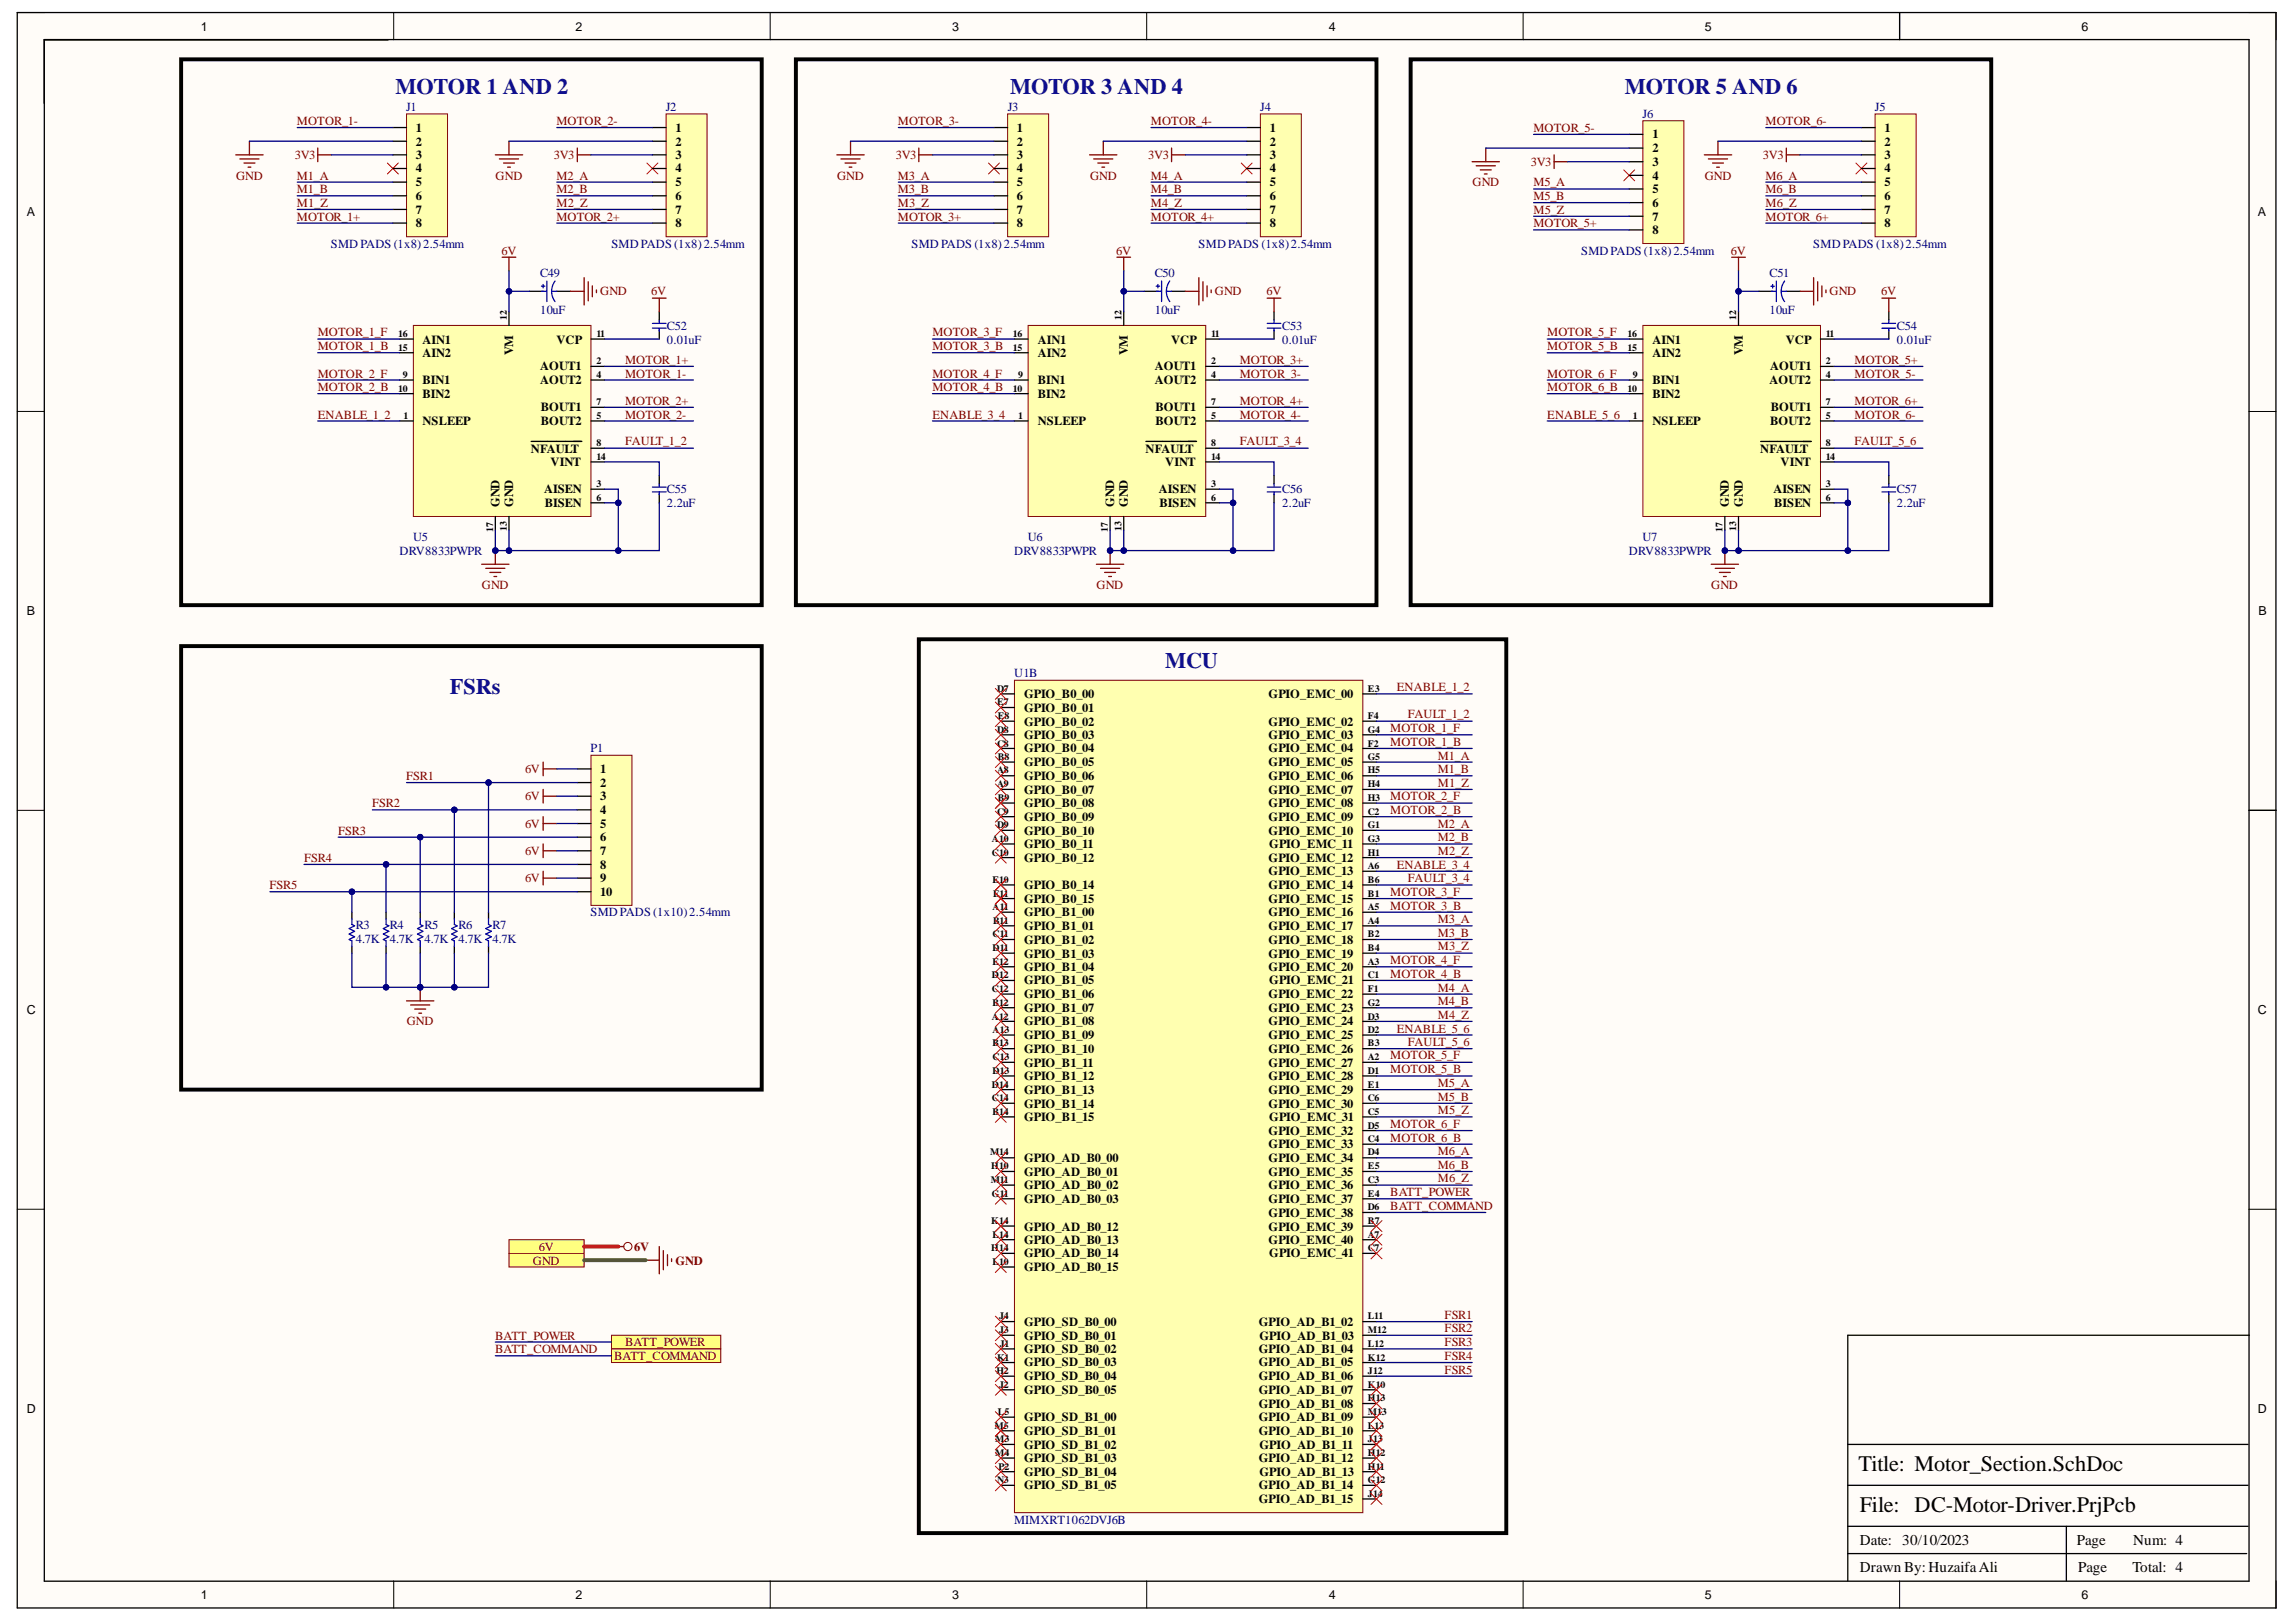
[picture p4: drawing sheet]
<svg xmlns="http://www.w3.org/2000/svg" width="297mm" height="210mm" viewBox="0 0 297 210" stroke-linecap="round" stroke-linejoin="round" font-family="sans-serif">
<defs><g id="words">
<g font-size="2.9" fill="#0b0b8e">
<text x="51.2" y="12.2">MOTOR 1 AND 2</text>
<text x="130.7" y="12.2">MOTOR 3 AND 4</text>
<text x="210.2" y="12.2">MOTOR 5 AND 6</text>
<text x="58.2" y="89.9">FSRs</text>
<text x="150.8" y="86.4">MCU</text>
</g>
<g font-size="2.9">
<text x="240.4" y="190.4">Title: Motor_Section.SchDoc</text>
<text x="240.6" y="195.7">File: DC-Motor-Driver.PrjPcb</text>
</g>
<g font-size="1.9">
<text x="240.6" y="203.5">Drawn By:HuzaifaAli</text>
<text x="240.6" y="199.9">Date: 30/10/2023</text>
<text x="268.7" y="199.9">Page</text>
<text x="268.9" y="203.5">Page</text>
<text x="275.9" y="203.5">Total: 4</text>
<text x="276" y="199.9">Num: 4</text>
</g>
<g font-size="1.6">
<text x="26" y="4">1</text>
<text x="74.4" y="4">2</text>
<text x="123.2" y="4">3</text>
<text x="171.9" y="4">4</text>
<text x="220.5" y="4">5</text>
<text x="269.3" y="4">6</text>
<text x="53.8" y="17.1">1</text>
<text x="87.4" y="17.1">1</text>
<text x="131.5" y="17.1">1</text>
<text x="164.3" y="17.1">1</text>
<text x="213.8" y="17.9">1</text>
<text x="243.8" y="17.1">1</text>
<text x="53.8" y="18.8">2</text>
<text x="53.8" y="20.6">3</text>
<text x="53.8" y="22.3">4</text>
<text x="87.4" y="18.8">2</text>
<text x="87.4" y="20.6">3</text>
<text x="87.4" y="22.3">4</text>
<text x="131.5" y="18.8">2</text>
<text x="131.5" y="20.6">3</text>
<text x="131.5" y="22.3">4</text>
<text x="164.3" y="18.8">2</text>
<text x="164.3" y="20.6">3</text>
<text x="164.3" y="22.3">4</text>
<text x="213.8" y="19.7">2</text>
<text x="213.8" y="21.5">3</text>
<text x="213.8" y="23.2">4</text>
<text x="243.8" y="18.8">2</text>
<text x="243.8" y="20.6">3</text>
<text x="243.8" y="22.3">4</text>
<text x="3.5" y="28">A</text>
<text x="53.8" y="24.1">5</text>
<text x="53.8" y="25.9">6</text>
<text x="53.8" y="27.6">7</text>
<text x="53.8" y="29.4">8</text>
<text x="87.4" y="24.1">5</text>
<text x="87.4" y="25.9">6</text>
<text x="87.4" y="27.6">7</text>
<text x="87.4" y="29.4">8</text>
<text x="131.5" y="24.1">5</text>
<text x="131.5" y="25.9">6</text>
<text x="131.5" y="27.6">7</text>
<text x="131.5" y="29.4">8</text>
<text x="164.3" y="24.1">5</text>
<text x="164.3" y="25.9">6</text>
<text x="164.3" y="27.6">7</text>
<text x="164.3" y="29.4">8</text>
<text x="213.8" y="25">5</text>
<text x="213.8" y="26.8">6</text>
<text x="213.8" y="28.6">7</text>
<text x="243.8" y="24.1">5</text>
<text x="243.8" y="25.9">6</text>
<text x="243.8" y="27.6">7</text>
<text x="243.8" y="29.4">8</text>
<text x="292.1" y="28">A</text>
<text x="213.8" y="30.3">8</text>
<text x="54.7" y="44.5">AIN1</text>
<text x="54.7" y="46.1">AIN2</text>
<text x="66.4" y="46" transform="rotate(-90 66.4 46)">VM</text>
<text x="69.9" y="47.9">AOUT1</text>
<text x="72" y="44.5">VCP</text>
<text x="134.3" y="44.5">AIN1</text>
<text x="134.3" y="46.1">AIN2</text>
<text x="145.9" y="46" transform="rotate(-90 145.9 46)">VM</text>
<text x="149.4" y="47.9">AOUT1</text>
<text x="151.5" y="44.5">VCP</text>
<text x="213.8" y="44.5">AIN1</text>
<text x="213.8" y="46.1">AIN2</text>
<text x="225.5" y="46" transform="rotate(-90 225.5 46)">VM</text>
<text x="229" y="47.9">AOUT1</text>
<text x="231" y="44.5">VCP</text>
<text x="54.7" y="49.7">BIN1</text>
<text x="54.7" y="51.5">BIN2</text>
<text x="69.9" y="49.7">AOUT2</text>
<text x="70" y="53.3">BOUT1</text>
<text x="134.3" y="49.7">BIN1</text>
<text x="134.3" y="51.5">BIN2</text>
<text x="149.4" y="49.7">AOUT2</text>
<text x="149.5" y="53.3">BOUT1</text>
<text x="213.8" y="49.7">BIN1</text>
<text x="213.8" y="51.5">BIN2</text>
<text x="228.9" y="49.7">AOUT2</text>
<text x="229.1" y="53.3">BOUT1</text>
<text x="54.7" y="55">NSLEEP</text>
<text x="68.7" y="58.6">NFAULT</text>
<text x="70" y="55">BOUT2</text>
<text x="134.3" y="55">NSLEEP</text>
<text x="148.2" y="58.6">NFAULT</text>
<text x="149.5" y="55">BOUT2</text>
<text x="213.8" y="55">NSLEEP</text>
<text x="227.7" y="58.6">NFAULT</text>
<text x="229" y="55">BOUT2</text>
<text x="64.6" y="65.6" transform="rotate(-90 64.6 65.6)">GND</text>
<text x="66.4" y="65.6" transform="rotate(-90 66.4 65.6)">GND</text>
<text x="70.4" y="63.8">AISEN</text>
<text x="70.5" y="65.6">BISEN</text>
<text x="71.2" y="60.4">VINT</text>
<text x="144.2" y="65.6" transform="rotate(-90 144.2 65.6)">GND</text>
<text x="145.9" y="65.6" transform="rotate(-90 145.9 65.6)">GND</text>
<text x="149.9" y="63.8">AISEN</text>
<text x="150" y="65.6">BISEN</text>
<text x="150.8" y="60.4">VINT</text>
<text x="223.7" y="65.6" transform="rotate(-90 223.7 65.6)">GND</text>
<text x="225.5" y="65.6" transform="rotate(-90 225.5 65.6)">GND</text>
<text x="229.4" y="63.8">AISEN</text>
<text x="229.5" y="65.6">BISEN</text>
<text x="230.4" y="60.4">VINT</text>
<text x="3.5" y="79.6">B</text>
<text x="292.2" y="79.6">B</text>
<text x="132.5" y="95.6">GPIO_B0_03</text>
<text x="132.5" y="90.4">GPIO_B0_00</text>
<text x="132.5" y="92.1">GPIO_B0_01</text>
<text x="132.5" y="93.9">GPIO_B0_02</text>
<text x="164.1" y="90.4">GPIO_EMC_00</text>
<text x="164.1" y="93.9">GPIO_EMC_02</text>
<text x="164.1" y="95.6">GPIO_EMC_03</text>
<text x="77.7" y="100.1">1</text>
<text x="77.7" y="101.9">2</text>
<text x="132.5" y="97.4">GPIO_B0_04</text>
<text x="132.5" y="99.1">GPIO_B0_05</text>
<text x="132.5" y="100.9">GPIO_B0_06</text>
<text x="164.1" y="97.4">GPIO_EMC_04</text>
<text x="164.1" y="99.1">GPIO_EMC_05</text>
<text x="164.1" y="100.9">GPIO_EMC_06</text>
<text x="77.7" y="103.5">3</text>
<text x="77.7" y="105.3">4</text>
<text x="77.7" y="107.1">5</text>
<text x="132.5" y="102.7">GPIO_B0_07</text>
<text x="132.5" y="104.5">GPIO_B0_08</text>
<text x="132.5" y="106.3">GPIO_B0_09</text>
<text x="164.1" y="102.7">GPIO_EMC_07</text>
<text x="164.1" y="106.3">GPIO_EMC_09</text>
<text x="164.1" y="104.5">GPIO_EMC_08</text>
<text x="77.7" y="108.9">6</text>
<text x="77.7" y="110.6">7</text>
<text x="77.7" y="112.4">8</text>
<text x="132.5" y="111.5">GPIO_B0_12</text>
<text x="132.5" y="108">GPIO_B0_10</text>
<text x="132.5" y="109.8">GPIO_B0_11</text>
<text x="164.1" y="108">GPIO_EMC_10</text>
<text x="164.1" y="111.5">GPIO_EMC_12</text>
<text x="164.1" y="113.3">GPIO_EMC_13</text>
<text x="164.2" y="109.8">GPIO_EMC_11</text>
<text x="77.7" y="114.2">9</text>
<text x="77.7" y="116">10</text>
<text x="132.5" y="115">GPIO_B0_14</text>
<text x="132.5" y="116.8">GPIO_B0_15</text>
<text x="132.5" y="118.6">GPIO_B1_00</text>
<text x="164.1" y="115">GPIO_EMC_14</text>
<text x="164.1" y="116.8">GPIO_EMC_15</text>
<text x="164.1" y="118.6">GPIO_EMC_16</text>
<text x="132.5" y="122.1">GPIO_B1_02</text>
<text x="132.5" y="123.9">GPIO_B1_03</text>
<text x="132.5" y="125.7">GPIO_B1_04</text>
<text x="132.5" y="120.4">GPIO_B1_01</text>
<text x="164.1" y="120.4">GPIO_EMC_17</text>
<text x="164.1" y="122.1">GPIO_EMC_18</text>
<text x="164.1" y="123.9">GPIO_EMC_19</text>
<text x="164.1" y="125.7">GPIO_EMC_20</text>
<text x="3.5" y="131.3">C</text>
<text x="132.5" y="127.4">GPIO_B1_05</text>
<text x="132.5" y="129.2">GPIO_B1_06</text>
<text x="132.5" y="130.9">GPIO_B1_07</text>
<text x="164.1" y="129.2">GPIO_EMC_22</text>
<text x="164.1" y="130.9">GPIO_EMC_23</text>
<text x="164.2" y="127.4">GPIO_EMC_21</text>
<text x="292.1" y="131.3">C</text>
<text x="132.5" y="132.7">GPIO_B1_08</text>
<text x="132.5" y="134.5">GPIO_B1_09</text>
<text x="132.5" y="136.3">GPIO_B1_10</text>
<text x="164.1" y="132.7">GPIO_EMC_24</text>
<text x="164.1" y="134.5">GPIO_EMC_25</text>
<text x="164.1" y="136.3">GPIO_EMC_26</text>
<text x="132.5" y="138">GPIO_B1_11</text>
<text x="132.5" y="139.8">GPIO_B1_12</text>
<text x="132.5" y="141.6">GPIO_B1_13</text>
<text x="132.5" y="143.4">GPIO_B1_14</text>
<text x="164.1" y="138">GPIO_EMC_27</text>
<text x="164.1" y="139.8">GPIO_EMC_28</text>
<text x="164.1" y="141.6">GPIO_EMC_29</text>
<text x="164.1" y="143.4">GPIO_EMC_30</text>
<text x="132.5" y="145">GPIO_B1_15</text>
<text x="164.1" y="146.8">GPIO_EMC_32</text>
<text x="164.1" y="148.6">GPIO_EMC_33</text>
<text x="164.2" y="145">GPIO_EMC_31</text>
<text x="132.5" y="150.4">GPIO_AD_B0_00</text>
<text x="132.5" y="153.9">GPIO_AD_B0_02</text>
<text x="132.5" y="155.7">GPIO_AD_B0_03</text>
<text x="132.5" y="152.1">GPIO_AD_B0_01</text>
<text x="164.1" y="150.4">GPIO_EMC_34</text>
<text x="164.1" y="152.1">GPIO_EMC_35</text>
<text x="164.1" y="153.9">GPIO_EMC_36</text>
<text x="164.1" y="155.7">GPIO_EMC_37</text>
<text x="132.5" y="159.3">GPIO_AD_B0_12</text>
<text x="132.5" y="160.9">GPIO_AD_B0_13</text>
<text x="164.1" y="157.5">GPIO_EMC_38</text>
<text x="164.1" y="159.3">GPIO_EMC_39</text>
<text x="164.1" y="160.9">GPIO_EMC_40</text>
<text x="132.5" y="162.7">GPIO_AD_B0_14</text>
<text x="132.5" y="164.5">GPIO_AD_B0_15</text>
<text x="164.2" y="162.7">GPIO_EMC_41</text>
<text x="132.5" y="171.6">GPIO_SD_B0_00</text>
<text x="132.5" y="173.4">GPIO_SD_B0_01</text>
<text x="162.9" y="171.6">GPIO_AD_B1_02</text>
<text x="162.9" y="173.4">GPIO_AD_B1_03</text>
<text x="132.5" y="175.1">GPIO_SD_B0_02</text>
<text x="132.5" y="176.8">GPIO_SD_B0_03</text>
<text x="132.5" y="178.6">GPIO_SD_B0_04</text>
<text x="162.9" y="175.1">GPIO_AD_B1_04</text>
<text x="162.9" y="176.8">GPIO_AD_B1_05</text>
<text x="162.9" y="178.6">GPIO_AD_B1_06</text>
<text x="3.5" y="182.8">D</text>
<text x="132.5" y="180.4">GPIO_SD_B0_05</text>
<text x="132.5" y="183.9">GPIO_SD_B1_00</text>
<text x="132.5" y="185.7">GPIO_SD_B1_01</text>
<text x="162.9" y="180.4">GPIO_AD_B1_07</text>
<text x="162.9" y="182.2">GPIO_AD_B1_08</text>
<text x="162.9" y="183.9">GPIO_AD_B1_09</text>
<text x="162.9" y="185.7">GPIO_AD_B1_10</text>
<text x="292.1" y="182.8">D</text>
<text x="132.5" y="187.5">GPIO_SD_B1_02</text>
<text x="132.5" y="189.3">GPIO_SD_B1_03</text>
<text x="132.5" y="191">GPIO_SD_B1_04</text>
<text x="162.9" y="189.3">GPIO_AD_B1_12</text>
<text x="162.9" y="191">GPIO_AD_B1_13</text>
<text x="162.9" y="187.5">GPIO_AD_B1_11</text>
<text x="132.5" y="192.7">GPIO_SD_B1_05</text>
<text x="162.9" y="192.7">GPIO_AD_B1_14</text>
<text x="162.9" y="194.5">GPIO_AD_B1_15</text>
<text x="26" y="206.9">1</text>
<text x="74.4" y="206.9">2</text>
<text x="123.2" y="206.9">3</text>
<text x="171.9" y="206.9">4</text>
<text x="220.5" y="206.9">5</text>
<text x="269.3" y="206.9">6</text>
</g>
<g font-size="1.6" fill="#800000">
<text x="38.4" y="16.1">MOTOR_1-</text>
<text x="72" y="16.1">MOTOR_2-</text>
<text x="116.2" y="16.1">MOTOR_3-</text>
<text x="148.9" y="16.1">MOTOR_4-</text>
<text x="198.4" y="17.1">MOTOR_5-</text>
<text x="228.4" y="16.1">MOTOR_6-</text>
<text x="30.5" y="23.2">GND</text>
<text x="38.2" y="20.6">3V3</text>
<text x="38.4" y="23.2">M1_A</text>
<text x="64.1" y="23.2">GND</text>
<text x="71.7" y="20.6">3V3</text>
<text x="72" y="23.2">M2_A</text>
<text x="108.3" y="23.2">GND</text>
<text x="115.9" y="20.6">3V3</text>
<text x="116.2" y="23.2">M3_A</text>
<text x="141" y="23.2">GND</text>
<text x="148.6" y="20.6">3V3</text>
<text x="148.9" y="23.2">M4_A</text>
<text x="198" y="21.5">3V3</text>
<text x="220.5" y="23.2">GND</text>
<text x="228.1" y="20.6">3V3</text>
<text x="228.4" y="23.2">M6_A</text>
<text x="38.4" y="25">M1_B</text>
<text x="38.4" y="26.8">M1_Z</text>
<text x="38.4" y="28.6">MOTOR_1+</text>
<text x="72" y="25">M2_B</text>
<text x="72" y="26.8">M2_Z</text>
<text x="72" y="28.6">MOTOR_2+</text>
<text x="116.2" y="25">M3_B</text>
<text x="116.2" y="26.8">M3_Z</text>
<text x="116.2" y="28.6">MOTOR_3+</text>
<text x="148.9" y="25">M4_B</text>
<text x="148.9" y="26.8">M4_Z</text>
<text x="148.9" y="28.6">MOTOR_4+</text>
<text x="190.5" y="24.1">GND</text>
<text x="198.4" y="24.1">M5_A</text>
<text x="198.4" y="25.9">M5_B</text>
<text x="198.4" y="27.6">M5_Z</text>
<text x="198.4" y="29.4">MOTOR_5+</text>
<text x="228.4" y="25">M6_B</text>
<text x="228.4" y="26.8">M6_Z</text>
<text x="228.4" y="28.6">MOTOR_6+</text>
<text x="64.9" y="33">6V</text>
<text x="144.4" y="33">6V</text>
<text x="223.9" y="33">6V</text>
<text x="77.7" y="38.2">GND</text>
<text x="84.3" y="38.2">6V</text>
<text x="157.2" y="38.2">GND</text>
<text x="163.9" y="38.2">6V</text>
<text x="236.7" y="38.2">GND</text>
<text x="243.4" y="38.2">6V</text>
<text x="41.1" y="43.5">MOTOR_1_F</text>
<text x="41.1" y="45.3">MOTOR_1_B</text>
<text x="80.9" y="47.1">MOTOR_1+</text>
<text x="120.6" y="43.5">MOTOR_3_F</text>
<text x="120.6" y="45.3">MOTOR_3_B</text>
<text x="160.4" y="47.1">MOTOR_3+</text>
<text x="200.2" y="43.5">MOTOR_5_F</text>
<text x="200.2" y="45.3">MOTOR_5_B</text>
<text x="239.9" y="47.1">MOTOR_5+</text>
<text x="41.1" y="48.9">MOTOR_2_F</text>
<text x="41.1" y="50.6">MOTOR_2_B</text>
<text x="80.9" y="48.9">MOTOR_1-</text>
<text x="80.9" y="52.4">MOTOR_2+</text>
<text x="120.6" y="48.9">MOTOR_4_F</text>
<text x="120.6" y="50.6">MOTOR_4_B</text>
<text x="160.4" y="48.9">MOTOR_3-</text>
<text x="160.4" y="52.4">MOTOR_4+</text>
<text x="200.2" y="48.9">MOTOR_6_F</text>
<text x="200.2" y="50.6">MOTOR_6_B</text>
<text x="239.9" y="48.9">MOTOR_5-</text>
<text x="239.9" y="52.4">MOTOR_6+</text>
<text x="41.1" y="54.2">ENABLE_1_2</text>
<text x="80.9" y="57.6">FAULT_1_2</text>
<text x="80.9" y="54.2">MOTOR_2-</text>
<text x="120.6" y="54.2">ENABLE_3_4</text>
<text x="160.4" y="57.6">FAULT_3_4</text>
<text x="160.4" y="54.2">MOTOR_4-</text>
<text x="200.2" y="54.2">ENABLE_5_6</text>
<text x="239.9" y="57.6">FAULT_5_6</text>
<text x="239.9" y="54.2">MOTOR_6-</text>
<text x="62.3" y="76.2">GND</text>
<text x="141.9" y="76.2">GND</text>
<text x="221.4" y="76.2">GND</text>
<text x="180.7" y="89.4">ENABLE_1_2</text>
<text x="179.9" y="94.8">MOTOR_1_F</text>
<text x="182.1" y="93">FAULT_1_2</text>
<text x="52.5" y="100.9">FSR1</text>
<text x="67.9" y="100.1">6V</text>
<text x="179.9" y="96.5">MOTOR_1_B</text>
<text x="186" y="98.3">M1_A</text>
<text x="186" y="100.1">M1_B</text>
<text x="186" y="101.9">M1_Z</text>
<text x="48.1" y="104.5">FSR2</text>
<text x="67.9" y="103.5">6V</text>
<text x="67.9" y="107.1">6V</text>
<text x="179.9" y="103.5">MOTOR_2_F</text>
<text x="179.9" y="105.3">MOTOR_2_B</text>
<text x="186" y="107.1">M2_A</text>
<text x="39.3" y="111.5">FSR4</text>
<text x="43.7" y="108">FSR3</text>
<text x="67.9" y="110.6">6V</text>
<text x="180.7" y="112.4">ENABLE_3_4</text>
<text x="186" y="108.9">M2_B</text>
<text x="186" y="110.6">M2_Z</text>
<text x="34.9" y="115">FSR5</text>
<text x="67.9" y="114.2">6V</text>
<text x="179.9" y="116">MOTOR_3_F</text>
<text x="179.9" y="117.7">MOTOR_3_B</text>
<text x="182.1" y="114.2">FAULT_3_4</text>
<text x="186" y="119.4">M3_A</text>
<text x="179.9" y="124.8">MOTOR_4_F</text>
<text x="186" y="121.2">M3_B</text>
<text x="186" y="123">M3_Z</text>
<text x="179.9" y="126.5">MOTOR_4_B</text>
<text x="186" y="128.3">M4_A</text>
<text x="186" y="130.1">M4_B</text>
<text x="186" y="131.9">M4_Z</text>
<text x="52.6" y="132.7">GND</text>
<text x="179.9" y="137.1">MOTOR_5_F</text>
<text x="180.7" y="133.6">ENABLE_5_6</text>
<text x="182.1" y="135.4">FAULT_5_6</text>
<text x="179.9" y="138.9">MOTOR_5_B</text>
<text x="186" y="140.7">M5_A</text>
<text x="186" y="142.4">M5_B</text>
<text x="179.9" y="146">MOTOR_6_F</text>
<text x="179.9" y="147.8">MOTOR_6_B</text>
<text x="186" y="144.2">M5_Z</text>
<text x="186" y="149.5">M6_A</text>
<text x="179.9" y="154.8">BATT_POWER</text>
<text x="186" y="151.3">M6_B</text>
<text x="186" y="153">M6_Z</text>
<text x="69.7" y="161.9">6V</text>
<text x="82.1" y="161.9">6V</text>
<text x="179.9" y="156.5">BATT_COMMAND</text>
<text x="68.9" y="163.6">GND</text>
<text x="87.4" y="163.6">GND</text>
<text x="64" y="173.4">BATT_POWER</text>
<text x="186.9" y="172.4">FSR2</text>
<text x="186.9" y="170.7">FSR1</text>
<text x="64" y="175.1">BATT_COMMAND</text>
<text x="79.4" y="176">BATT_COMMAND</text>
<text x="80.9" y="174.2">BATT_POWER</text>
<text x="186.9" y="174.2">FSR3</text>
<text x="186.9" y="176">FSR4</text>
<text x="186.9" y="177.8">FSR5</text>
</g>
<g font-size="1.6" fill="#000080">
<text x="52.5" y="14.4">J1</text>
<text x="86.1" y="14.4">J2</text>
<text x="130.4" y="14.4">J3</text>
<text x="163" y="14.4">J4</text>
<text x="212.5" y="15.3">J6</text>
<text x="242.5" y="14.4">J5</text>
<text x="42.8" y="32">SMDPADS (1x8)2.54mm</text>
<text x="69.9" y="35.8">C49</text>
<text x="79.1" y="32">SMDPADS (1x8)2.54mm</text>
<text x="117.9" y="32">SMDPADS (1x8)2.54mm</text>
<text x="149.4" y="35.8">C50</text>
<text x="155.1" y="32">SMDPADS (1x8)2.54mm</text>
<text x="204.6" y="33">SMDPADS (1x8)2.54mm</text>
<text x="228.9" y="35.8">C51</text>
<text x="234.6" y="32">SMDPADS (1x8)2.54mm</text>
<text x="69.9" y="40.7">10uF</text>
<text x="149.4" y="40.7">10uF</text>
<text x="228.9" y="40.7">10uF</text>
<text x="86.3" y="42.7">C52</text>
<text x="86.3" y="44.5">0.01uF</text>
<text x="165.9" y="42.7">C53</text>
<text x="165.9" y="44.5">0.01uF</text>
<text x="245.4" y="42.7">C54</text>
<text x="245.4" y="44.5">0.01uF</text>
<text x="86.3" y="63.8">C55</text>
<text x="86.3" y="65.6">2.2uF</text>
<text x="165.9" y="63.8">C56</text>
<text x="165.9" y="65.6">2.2uF</text>
<text x="245.4" y="63.8">C57</text>
<text x="245.4" y="65.6">2.2uF</text>
<text x="51.7" y="71.8">DRV8833PWPR</text>
<text x="53.5" y="70.1">U5</text>
<text x="131.2" y="71.8">DRV8833PWPR</text>
<text x="133" y="70.1">U6</text>
<text x="210.7" y="71.8">DRV8833PWPR</text>
<text x="212.5" y="70.1">U7</text>
<text x="131.2" y="87.7">U1B</text>
<text x="76.4" y="97.4">P1</text>
<text x="76.4" y="118.6">SMDPADS (1x10)2.54mm</text>
<text x="46" y="120.2">R3</text>
<text x="46" y="122">4.7K</text>
<text x="50.4" y="120.2">R4</text>
<text x="50.4" y="122">4.7K</text>
<text x="54.9" y="120.2">R5</text>
<text x="54.9" y="122">4.7K</text>
<text x="59.3" y="120.2">R6</text>
<text x="59.3" y="122">4.7K</text>
<text x="63.7" y="120.2">R7</text>
<text x="63.7" y="122">4.7K</text>
<text x="131.2" y="197.2">MIMXRT1062DVJ6B</text>
</g>
<g font-size="1.3">
<text x="65.6" y="41.4" transform="rotate(-90 65.6 41.4)">12</text>
<text x="145.1" y="41.4" transform="rotate(-90 145.1 41.4)">12</text>
<text x="224.6" y="41.4" transform="rotate(-90 224.6 41.4)">12</text>
<text x="51.5" y="43.6">16</text>
<text x="51.5" y="45.4">15</text>
<text x="77.2" y="43.6">11</text>
<text x="77.2" y="47.2">2</text>
<text x="131" y="43.6">16</text>
<text x="131" y="45.4">15</text>
<text x="156.7" y="43.6">11</text>
<text x="156.7" y="47.2">2</text>
<text x="210.6" y="43.6">16</text>
<text x="210.6" y="45.4">15</text>
<text x="236.2" y="43.6">11</text>
<text x="236.2" y="47.2">2</text>
<text x="51.5" y="50.7">10</text>
<text x="52.1" y="48.9">9</text>
<text x="77.2" y="48.9">4</text>
<text x="77.2" y="52.4">7</text>
<text x="131" y="50.7">10</text>
<text x="131.7" y="48.9">9</text>
<text x="156.7" y="48.9">4</text>
<text x="156.7" y="52.4">7</text>
<text x="210.6" y="50.7">10</text>
<text x="211.2" y="48.9">9</text>
<text x="236.2" y="48.9">4</text>
<text x="236.2" y="52.4">7</text>
<text x="52.2" y="54.2">1</text>
<text x="77.2" y="59.5">14</text>
<text x="77.2" y="57.7">8</text>
<text x="77.2" y="54.2">5</text>
<text x="131.7" y="54.2">1</text>
<text x="156.7" y="59.5">14</text>
<text x="156.7" y="57.7">8</text>
<text x="156.7" y="54.2">5</text>
<text x="211.2" y="54.2">1</text>
<text x="236.2" y="59.5">14</text>
<text x="236.2" y="57.7">8</text>
<text x="236.2" y="54.2">5</text>
<text x="77.2" y="63.1">3</text>
<text x="77.2" y="64.8">6</text>
<text x="156.7" y="63.1">3</text>
<text x="156.7" y="64.8">6</text>
<text x="236.2" y="63.1">3</text>
<text x="236.2" y="64.8">6</text>
<text x="63.8" y="68.8" transform="rotate(-90 63.8 68.8)">17</text>
<text x="65.6" y="68.7" transform="rotate(-90 65.6 68.7)">13</text>
<text x="143.3" y="68.8" transform="rotate(-90 143.3 68.8)">17</text>
<text x="145.1" y="68.7" transform="rotate(-90 145.1 68.7)">13</text>
<text x="222.8" y="68.8" transform="rotate(-90 222.8 68.8)">17</text>
<text x="224.6" y="68.7" transform="rotate(-90 224.6 68.7)">13</text>
<text x="129" y="89.5">D7</text>
<text x="177" y="89.5">E3</text>
<text x="129" y="94.8">D8</text>
<text x="129" y="91.3">E7</text>
<text x="129.1" y="93.1">E8</text>
<text x="177" y="93.1">F4</text>
<text x="177" y="94.8">G4</text>
<text x="129" y="96.6">C8</text>
<text x="129" y="100.1">A8</text>
<text x="129" y="101.9">A9</text>
<text x="129.1" y="98.4">B8</text>
<text x="177" y="101.9">H4</text>
<text x="177" y="96.6">F2</text>
<text x="177" y="98.4">G5</text>
<text x="177" y="100.1">H5</text>
<text x="129" y="105.4">C9</text>
<text x="129" y="107.2">D9</text>
<text x="129.1" y="103.6">B9</text>
<text x="177" y="105.4">C2</text>
<text x="177" y="107.2">G1</text>
<text x="177" y="103.6">H3</text>
<text x="128.3" y="110.7">C10</text>
<text x="128.3" y="109">A10</text>
<text x="177" y="109">G3</text>
<text x="177" y="110.7">H1</text>
<text x="177" y="112.5">A6</text>
<text x="128.4" y="114.3">E10</text>
<text x="128.4" y="117.7">A11</text>
<text x="128.5" y="116.1">E11</text>
<text x="128.5" y="119.5">B11</text>
<text x="177" y="114.3">B6</text>
<text x="177" y="116.1">B1</text>
<text x="177" y="117.7">A5</text>
<text x="177" y="119.5">A4</text>
<text x="128.4" y="121.3">C11</text>
<text x="128.4" y="123.1">D11</text>
<text x="128.4" y="124.8">E12</text>
<text x="177" y="121.3">B2</text>
<text x="177" y="123.1">B4</text>
<text x="177" y="124.8">A3</text>
<text x="128.3" y="126.6">D12</text>
<text x="128.3" y="128.4">C12</text>
<text x="128.3" y="131.9">A12</text>
<text x="128.4" y="130.2">B12</text>
<text x="177" y="126.6">C1</text>
<text x="177" y="128.4">F1</text>
<text x="177" y="130.2">G2</text>
<text x="177" y="131.9">D3</text>
<text x="128.4" y="133.6">A13</text>
<text x="128.4" y="135.4">B13</text>
<text x="128.4" y="137.2">C13</text>
<text x="177" y="133.6">D2</text>
<text x="177" y="135.4">B3</text>
<text x="177" y="137.2">A2</text>
<text x="128.3" y="140.7">D14</text>
<text x="128.3" y="142.5">C14</text>
<text x="128.4" y="139">D13</text>
<text x="177" y="139">D1</text>
<text x="177" y="140.7">E1</text>
<text x="177" y="142.5">C6</text>
<text x="128.1" y="149.5">M14</text>
<text x="128.4" y="144.3">B14</text>
<text x="177" y="144.3">C5</text>
<text x="177" y="146.1">D5</text>
<text x="177" y="147.8">C4</text>
<text x="177" y="149.5">D4</text>
<text x="128.2" y="153.1">M11</text>
<text x="128.3" y="151.3">H10</text>
<text x="128.3" y="154.9">G11</text>
<text x="177" y="151.3">E5</text>
<text x="177" y="153.1">C3</text>
<text x="177" y="154.9">E4</text>
<text x="128.3" y="158.4">K14</text>
<text x="128.3" y="162">H14</text>
<text x="128.4" y="160.2">L14</text>
<text x="177" y="156.6">D6</text>
<text x="177" y="158.4">B7</text>
<text x="177" y="162">C7</text>
<text x="177" y="160.2">A7</text>
<text x="128.4" y="163.7">L10</text>
<text x="129.3" y="170.7">J4</text>
<text x="129.3" y="172.5">J3</text>
<text x="177" y="170.7">L11</text>
<text x="177" y="172.5">M12</text>
<text x="128.9" y="177.8">H2</text>
<text x="129" y="176.1">K1</text>
<text x="129.3" y="179.6">J2</text>
<text x="129.4" y="174.3">J1</text>
<text x="177" y="174.3">L12</text>
<text x="177" y="176.1">K12</text>
<text x="177" y="177.8">J12</text>
<text x="177" y="179.6">K10</text>
<text x="128.7" y="184.9">M5</text>
<text x="129.1" y="183.1">L5</text>
<text x="177" y="181.3">H13</text>
<text x="177" y="183.1">M13</text>
<text x="177" y="184.9">L13</text>
<text x="128.8" y="186.6">M3</text>
<text x="128.8" y="188.4">M4</text>
<text x="129" y="192">N3</text>
<text x="129.2" y="190.2">P2</text>
<text x="177" y="188.4">H12</text>
<text x="177" y="190.2">H11</text>
<text x="177" y="192">G12</text>
<text x="177" y="186.6">J13</text>
<text x="177" y="193.7">J14</text>
</g>
</g></defs>
<g fill="#fffcf8">
<path d="M2.2 1.6h292.3v206.5h-292.3z" fill-rule="evenodd"/>
<path d="M5.8 5.2h285.1v199.4h-285.1z" fill-rule="evenodd"/>
</g>
<g fill="none" stroke="#000" stroke-width=".13">
<path d="M2.2 1.6h3.6M50.9 1.6v3.6M99.6 1.6v3.6M148.3 1.6v3.6M197 1.6v3.6M245.8 1.6v3.6M290.9 1.6h3.6v3.6M2.2 53.2h3.6M290.9 53.3h3.6M2.2 104.9h3.6M290.9 104.9h3.6M2.2 156.5h3.6"/>
<path d="M290.9 156.5h3.6M50.9 204.6v3.5M99.6 204.6v3.5M148.4 204.6v3.5M197 204.6v3.5M245.8 204.6v3.5M294.5 204.6v3.5"/>
</g>
<path d="M2.2 1.6h292.2v206.5h-292.2zM5.7 5.1h285.3v199.5h-285.3zM5.7 5.1h44.5M245.8 1.6v3.5M291 104.9h3.5M291 172.8h-51.9v31.8M239.1 197.5h51.7M239.1 192.2h51.7M239.1 186.9h51.7M267.3 197.5v7.1M239.1 201.1h51.6" fill="none" stroke="#000" stroke-width=".17"/>
<path d="M131.2 88h45.1v107.8h-45.1z" fill-rule="evenodd" fill="#ffffb0"/>
<path d="M131.2 88h45.1v107.8h-45.1z" fill="none" stroke="#800000" stroke-width=".13"/>
<g fill="none" stroke="#000" stroke-width=".17">
<path d="M129.5 96.9h1.7M129.5 98.6h1.7M129.5 95.1h1.7M129.5 89.8h1.7M129.5 91.6h1.7M129.5 93.3h1.7M176.3 96.9h1.8M176.3 98.6h1.8M176.3 95.1h1.8M176.3 89.8h1.8M176.3 93.3h1.8M129.5 100.4h1.7"/>
<path d="M129.5 102.2h1.7M129.5 103.9h1.7M129.5 105.7h1.7M129.5 111h1.7M129.5 114.5h1.7M129.5 116.3h1.7M129.5 107.5h1.7M129.5 109.2h1.7M129.5 118h1.7M129.5 119.8h1.7M176.3 100.4h1.8M176.3 102.2h1.8"/>
<path d="M176.3 103.9h1.8M176.3 105.7h1.8M176.3 111h1.8M176.3 114.5h1.8M176.3 116.3h1.8M176.3 107.5h1.8M176.3 109.2h1.8M176.3 118.1h1.8M176.3 112.7h1.8M176.3 119.8h1.8M129.5 121.6h1.7M129.5 123.3h1.7"/>
<path d="M129.5 125.1h1.7M129.5 126.9h1.7M129.5 128.6h1.7M129.5 130.4h1.7M129.5 132.2h1.7M129.5 133.9h1.7M129.5 135.7h1.7M129.5 137.5h1.7M129.5 139.2h1.7M176.3 121.6h1.8M176.3 123.3h1.8M176.3 125.1h1.8"/>
<path d="M176.3 126.9h1.8M176.3 128.7h1.8M176.3 130.4h1.8M176.3 132.2h1.8M176.3 133.9h1.8M176.3 135.7h1.8M176.3 137.5h1.8M176.3 139.2h1.8M129.5 141h1.7M129.5 142.8h1.7M129.5 144.5h1.7M129.5 149.8h1.7"/>
<path d="M129.5 153.4h1.7M129.5 155.1h1.7M129.5 158.7h1.7M129.5 151.6h1.7M176.3 141h1.8M176.3 142.8h1.8M176.3 144.5h1.8M176.3 149.8h1.8M176.3 153.4h1.8M176.3 155.1h1.8M176.3 158.7h1.8M176.3 151.6h1.8"/>
<path d="M176.3 146.3h1.8M176.3 148.1h1.8M176.3 156.9h1.8M129.5 160.4h1.7M129.5 162.2h1.7M129.5 164h1.7M129.5 171h1.7M129.5 172.8h1.7M129.5 174.6h1.7M129.5 176.3h1.7M129.5 178.1h1.7M129.5 179.9h1.7"/>
<path d="M176.3 160.4h1.8M176.3 162.2h1.8M176.3 171h1.8M176.3 172.8h1.8M176.3 174.6h1.8M176.3 176.3h1.8M176.3 178.1h1.8M176.3 179.9h1.8M129.5 183.4h1.7M129.5 185.2h1.7M129.5 186.9h1.7M129.5 188.7h1.7"/>
<path d="M129.5 190.5h1.7M129.5 192.2h1.7M176.3 183.4h1.8M176.3 185.2h1.8M176.3 186.9h1.8M176.3 188.7h1.8M176.3 190.5h1.8M176.3 192.2h1.8M176.3 194h1.8M176.3 181.6h1.8"/>
</g>
<path d="M70.3 98.6v1.8M70.3 99.5h1.7M52.6 129.5h3.5M53.1 130.1h2.5M53.7 130.6h1.4M54.2 131.1h.3M54.4 127.8v1.7" fill="none" stroke="#800000" stroke-width=".17"/>
<circle cx="54.4" cy="127.8" r=".35" fill="#000080"/>
<circle cx="54.4" cy="127.8" r=".35" fill="none" stroke="#000080" stroke-width=".13"/>
<path d="M70.3 102.2v1.7M70.3 105.7v1.8M70.3 109.2v1.8M70.3 112.7v1.8M70.3 103h1.7M70.3 106.6h1.7M70.3 110.1h1.7M70.3 113.6h1.7" fill="none" stroke="#800000" stroke-width=".17"/>
<path d="M45.5 118v.9M49.9 118v.9M54.4 118v.9M58.8 118v.9M63.2 118v.9M45.5 122.5v.8M49.9 122.5v.8M54.4 122.5v.8M58.8 122.5v.8M63.2 122.5v.8" fill="none" stroke="#000" stroke-width=".17"/>
<path d="M45.5 118.9v.7l.4 .2-.7 .4 .7 .3-.7 .4 .7 .3-.7 .4 .3 .2v.7M49.9 118.9v.7l.4 .2-.7 .4 .7 .3-.7 .4 .7 .3-.7 .4 .3 .2v.7M54.4 118.9v.7l.3 .2-.7 .4 .7 .3-.7 .4 .7 .3-.7 .4 .4 .2v.7M58.8 118.9v.7l.3 .2-.7 .4 .7 .3-.7 .4 .7 .3-.7 .4 .4 .2v.7M63.2 118.9v.7l.4 .2-.8 .4 .8 .3-.8 .4 .8 .3-.8 .4 .4 .2v.7" fill="none" stroke="#00f" stroke-width=".17"/>
<path d="M53.5 42.1h23v24.7h-23z" fill-rule="evenodd" fill="#ffffb0"/>
<path d="M53.5 42.1h23v24.7h-23z" fill="none" stroke="#800000" stroke-width=".13"/>
<g fill="none" stroke="#000" stroke-width=".17">
<path d="M51.7 43.9h1.8M51.7 54.5h1.8M51.7 45.6h1.8M51.7 49.2h1.8M51.7 50.9h1.8M65.8 40.3v1.8M68.7 57.1h6.6M76.5 59.8h1.7M76.5 43.9h1.7M76.5 54.5h1.7M76.5 49.2h1.7M76.5 58h1.7"/>
<path d="M76.5 47.4h1.7M76.5 52.7h1.7M64.1 66.8v1.8M65.8 66.8v1.8M76.5 63.3h1.7M76.5 65.1h1.7"/>
</g>
<path d="M32.3 18.3v1.7M41.1 19.2v1.7M30.5 20h3.5M31 20.6h2.5M31.6 21.1h1.4M32.1 21.6h.3M41.1 20h1.8M62.3 73h3.5M62.8 73.5h2.5M63.4 74.1h1.4M63.9 74.6h.4M64.1 71.2v1.8" fill="none" stroke="#800000" stroke-width=".17"/>
<path d="M50.1 21.1l1.4 1.4M51.5 21.1l-1.4 1.4" fill="none" stroke="#f00" stroke-width=".13"/>
<circle cx="64.1" cy="71.2" r=".35" fill="#000080"/>
<circle cx="64.1" cy="71.2" r=".35" fill="none" stroke="#000080" stroke-width=".13"/>
<path d="M68.5 37.7h1.8M72 37.7h1.8M85.3 40.3v1.1M85.3 42.7v1.2M85.3 61.5v1.1M85.3 63.9v1.2" fill="none" stroke="#000" stroke-width=".17"/>
<g fill="none" stroke="#00f" stroke-width=".17">
<path d="M70 37h.5M70.1 37.7h.6M70.3 36.8v.5M70.7 36.4v2.6M71.4 37.7h.6M71.8 36.4a2.21 2.21 0 0 0 0 2.6M84.4 42.5h1.8M84.4 41.8h1.8M85.3 41.4v.4M85.3 42.5v.3M84.4 63.7h1.8M84.4 63h1.8"/>
<path d="M85.3 62.6v.3M85.3 63.7v.3"/>
</g>
<path d="M65 33.3h1.7M65.8 33.3v1.7M73.8 37.7h1.8M75.6 35.9v3.6M76.1 36.5v2.4M76.6 37v1.4M77.2 37.5v.4M84.4 38.6h1.8M85.3 38.6v1.7" fill="none" stroke="#800000" stroke-width=".17"/>
<path d="M23.4 7.7h75.1v70.6h-75.1z" fill="none" stroke="#000" stroke-width=".51"/>
<path d="M133 42.1h23v24.7h-23z" fill-rule="evenodd" fill="#ffffb0"/>
<path d="M133 42.1h23v24.7h-23z" fill="none" stroke="#800000" stroke-width=".13"/>
<g fill="none" stroke="#000" stroke-width=".17">
<path d="M131.2 43.9h1.8M131.2 54.5h1.8M131.2 45.6h1.8M131.2 49.2h1.8M131.2 50.9h1.8M145.4 40.3v1.8M148.2 57.1h6.6M156 59.8h1.8M156 43.9h1.8M156 54.5h1.8M156 49.2h1.8M156 58h1.8"/>
<path d="M156 47.4h1.8M156 52.7h1.8M143.6 66.8v1.8M145.4 66.8v1.8M156 63.3h1.8M156 65.1h1.8"/>
</g>
<path d="M142.7 18.3v1.7M151.6 19.2v1.7M141 20h3.5M141.5 20.6h2.5M142 21.1h1.4M142.6 21.6h.3M151.6 20h1.7M141.8 73h3.6M142.4 73.5h2.5M142.9 74.1h1.4M143.4 74.6h.4M143.6 71.2v1.8" fill="none" stroke="#800000" stroke-width=".17"/>
<path d="M160.6 21.1l1.4 1.4M162 21.1l-1.4 1.4" fill="none" stroke="#f00" stroke-width=".13"/>
<circle cx="143.6" cy="71.2" r=".35" fill="#000080"/>
<circle cx="143.6" cy="71.2" r=".35" fill="none" stroke="#000080" stroke-width=".13"/>
<path d="M148 37.7h1.8M151.6 37.7h1.7M164.8 40.3v1.1M164.8 42.7v1.2M164.8 61.5v1.1M164.8 63.9v1.2" fill="none" stroke="#000" stroke-width=".17"/>
<g fill="none" stroke="#00f" stroke-width=".17">
<path d="M149.6 37h.4M149.6 37.7h.7M149.8 36.8v.5M150.3 36.4v2.6M150.9 37.7h.7M151.3 36.4a2.21 2.21 0 0 0 0 2.6M163.9 42.5h1.8M163.9 41.8h1.8M164.8 41.4v.4M164.8 42.5v.3M163.9 63.7h1.8M163.9 63h1.8"/>
<path d="M164.8 62.6v.3M164.8 63.7v.3"/>
</g>
<path d="M144.5 33.3h1.8M145.4 33.3v1.7M153.3 37.7h1.8M155.1 35.9v3.6M155.6 36.5v2.4M156.2 37v1.4M156.7 37.5v.4M163.9 38.6h1.8M164.8 38.6v1.7" fill="none" stroke="#800000" stroke-width=".17"/>
<path d="M103 7.7h75.1v70.6h-75.1z" fill="none" stroke="#000" stroke-width=".51"/>
<path d="M212.5 42.1h23v24.7h-23z" fill-rule="evenodd" fill="#ffffb0"/>
<path d="M212.5 42.1h23v24.7h-23z" fill="none" stroke="#800000" stroke-width=".13"/>
<g fill="none" stroke="#000" stroke-width=".17">
<path d="M210.8 43.9h1.7M210.8 54.5h1.7M210.8 45.7h1.7M210.8 49.2h1.7M210.8 50.9h1.7M224.9 40.3v1.8M227.8 57.1h6.5M235.5 59.8h1.8M235.5 43.9h1.8M235.5 54.5h1.8M235.5 49.2h1.8M235.5 58h1.8"/>
<path d="M235.5 47.4h1.8M235.5 52.7h1.8M223.1 66.8v1.8M224.9 66.8v1.8M235.5 63.3h1.8M235.5 65.1h1.8"/>
</g>
<path d="M222.3 18.3v1.7M231.1 19.2v1.7M220.5 20h3.5M221 20.6h2.5M221.6 21.1h1.4M222.1 21.6h.3M231.1 20h1.8M221.4 73h3.5M221.9 73.5h2.5M222.4 74.1h1.5M223 74.6h.3M223.1 71.3v1.7" fill="none" stroke="#800000" stroke-width=".17"/>
<path d="M240.1 21.1l1.4 1.4M241.5 21.1l-1.4 1.4" fill="none" stroke="#f00" stroke-width=".13"/>
<circle cx="223.2" cy="71.2" r=".35" fill="#000080"/>
<circle cx="223.2" cy="71.2" r=".35" fill="none" stroke="#000080" stroke-width=".13"/>
<path d="M227.6 37.7h1.7M231.1 37.7h1.8M244.4 40.3v1.1M244.4 42.7v1.2M244.4 61.5v1.1M244.4 63.9v1.2" fill="none" stroke="#000" stroke-width=".17"/>
<g fill="none" stroke="#00f" stroke-width=".17">
<path d="M229.1 37h.5M229.2 37.7h.6M229.3 36.8v.5M229.8 36.4v2.6M230.4 37.7h.7M230.9 36.4a2.2 2.2 0 0 0 0 2.6M243.5 42.5h1.7M243.5 41.8h1.7M244.4 41.4v.4M244.4 42.5v.3M243.5 63.7h1.7M243.5 63h1.7"/>
<path d="M244.4 62.6v.3M244.4 63.7v.3"/>
</g>
<g fill="none" stroke="#800000" stroke-width=".17">
<path d="M65.8 18.3v1.7M74.7 19.2v1.7M110 18.3v1.7M118.9 19.2v1.7M192.2 19.2v1.7M64.1 20h3.5M64.6 20.6h2.5M65.1 21.1h1.5M65.7 21.6h.3M74.7 20h1.8M108.3 20h3.5M108.8 20.6h2.5"/>
<path d="M109.3 21.1h1.4M109.9 21.6h.3M118.9 20h1.7M190.5 20.9h3.5M191 21.5h2.5M191.5 22h1.4M192 22.5h.4M201.1 20.9h1.7M201.1 20v1.8M224 33.3h1.8M224.9 33.3v1.8M232.9 37.7h1.7"/>
<path d="M234.6 35.9v3.6M235.2 36.5v2.4M235.7 37v1.4M236.2 37.5v.4M243.5 38.6h1.7M244.4 38.6v1.7M83.5 163.1h1.8M85.3 161.3v3.5M85.8 161.8v2.5M86.4 162.4v1.4M86.9 162.9v.4"/>
</g>
<path d="M182.5 7.7h75.1v70.6h-75.1zM23.4 83.6h75.1v57.4h-75.1zM118.9 82.7h76v115.7h-76z" fill="none" stroke="#000" stroke-width=".51"/>
<path d="M83.7 21.1l1.4 1.4M85.1 21.1l-1.4 1.4M127.9 21.1l1.4 1.4M129.3 21.1l-1.4 1.4M210.1 22l1.4 1.4M211.5 22l-1.4 1.4" fill="none" stroke="#f00" stroke-width=".13"/>
<path d="M65.8 162.2h9.8v1.8h-9.8z" fill-rule="evenodd" fill="#ffff80"/>
<g fill="none" stroke="#800000" stroke-width=".13">
<path d="M65.8 162.2h9.8v1.8h-9.8z"/>
<circle cx="81.2" cy="161.3" r=".53"/>
</g>
<path d="M80 161.3h.7" fill="none" stroke="#800000" stroke-width=".17"/>
<path d="M65.8 160.4h9.8v1.8h-9.8z" fill-rule="evenodd" fill="#ffff80"/>
<path d="M65.8 160.4h9.8v1.8h-9.8z" fill="none" stroke="#800000" stroke-width=".13"/>
<path d="M79.1 172.8h14.1v1.8h-14.1z" fill-rule="evenodd" fill="#ffff80"/>
<path d="M79.1 172.8h14.1v1.8h-14.1z" fill="none" stroke="#800000" stroke-width=".13"/>
<g fill="none" stroke="#f00" stroke-width=".13">
<path d="M128.8 89.1l1.4 1.4M128.8 90.9l1.4 1.4M128.8 92.6l1.4 1.4M128.8 94.4l1.4 1.4M128.8 96.1l1.4 1.5M128.8 97.9l1.4 1.4M128.8 99.7l1.4 1.4M130.2 89.1l-1.4 1.4M130.2 90.9l-1.4 1.4M130.2 92.6l-1.4 1.4M130.2 94.4l-1.4 1.4M130.2 96.1l-1.4 1.5"/>
<path d="M130.2 97.9l-1.4 1.4M130.2 99.7l-1.4 1.4M128.8 101.4l1.4 1.5M128.8 103.2l1.4 1.4M128.8 105l1.4 1.4M128.8 106.7l1.4 1.5M128.8 108.5l1.4 1.4M128.8 110.3l1.4 1.4M128.8 113.8l1.4 1.4M128.8 115.6l1.4 1.4M128.8 117.3l1.4 1.5M128.8 119.1l1.4 1.4"/>
<path d="M130.2 101.4l-1.4 1.5M130.2 103.2l-1.4 1.4M130.2 105l-1.4 1.4M130.2 106.7l-1.4 1.5M130.2 108.5l-1.4 1.4M130.2 110.3l-1.4 1.4M130.2 113.8l-1.4 1.4M130.2 115.6l-1.4 1.4M130.2 117.3l-1.4 1.5M130.2 119.1l-1.4 1.4M128.8 120.9l1.4 1.4M128.8 122.6l1.4 1.5"/>
<path d="M128.8 124.4l1.4 1.4M128.8 126.2l1.4 1.4M128.8 127.9l1.4 1.4M128.8 129.7l1.4 1.4M128.8 131.5l1.4 1.4M128.8 133.2l1.4 1.4M128.8 135l1.4 1.4M128.8 136.8l1.4 1.4M128.8 138.5l1.4 1.4M130.2 120.9l-1.4 1.4M130.2 122.6l-1.4 1.5M130.2 124.4l-1.4 1.4"/>
<path d="M130.2 126.2l-1.4 1.4M130.2 127.9l-1.4 1.4M130.2 129.7l-1.4 1.4M130.2 131.5l-1.4 1.4M130.2 133.2l-1.4 1.4M130.2 135l-1.4 1.4M130.2 136.8l-1.4 1.4M130.2 138.5l-1.4 1.4M128.8 140.3l1.4 1.4M128.8 142.1l1.4 1.4M128.8 143.8l1.4 1.4M128.8 149.1l1.4 1.4"/>
<path d="M128.8 150.9l1.4 1.4M128.8 152.7l1.4 1.4M128.8 154.4l1.4 1.4M128.8 158l1.4 1.4M128.8 159.7l1.4 1.4M130.2 140.3l-1.4 1.4M130.2 142.1l-1.4 1.4M130.2 143.8l-1.4 1.4M130.2 149.1l-1.4 1.4M130.2 150.9l-1.4 1.4M130.2 152.7l-1.4 1.4M130.2 154.4l-1.4 1.4"/>
<path d="M130.2 158l-1.4 1.4M130.2 159.7l-1.4 1.4M177.4 159.7l1.4 1.4M177.4 158l1.4 1.4M178.8 159.7l-1.4 1.4M178.8 158l-1.4 1.4M128.8 161.5l1.4 1.4M128.8 163.3l1.4 1.4M128.8 170.3l1.4 1.4M128.8 172.1l1.4 1.4M128.8 173.9l1.4 1.4M128.8 175.6l1.4 1.4"/>
<path d="M128.8 177.4l1.4 1.4M128.8 179.2l1.4 1.4M130.2 161.5l-1.4 1.4M130.2 163.3l-1.4 1.4M130.2 170.3l-1.4 1.4M130.2 172.1l-1.4 1.4M130.2 173.9l-1.4 1.4M130.2 175.6l-1.4 1.4M130.2 177.4l-1.4 1.4M130.2 179.2l-1.4 1.4M177.4 179.2l1.4 1.4M177.4 161.5l1.4 1.4"/>
<path d="M178.8 179.2l-1.4 1.4M178.8 161.5l-1.4 1.4M128.8 182.7l1.4 1.4M128.8 184.5l1.4 1.4M128.8 186.2l1.4 1.4M128.8 188l1.4 1.4M128.8 189.7l1.4 1.5M128.8 191.5l1.4 1.4M130.2 182.7l-1.4 1.4M130.2 184.5l-1.4 1.4M130.2 186.2l-1.4 1.4M130.2 188l-1.4 1.4"/>
<path d="M130.2 189.7l-1.4 1.5M130.2 191.5l-1.4 1.4M177.4 193.3l1.4 1.4M177.4 191.5l1.4 1.4M177.4 189.7l1.4 1.5M177.4 188l1.4 1.4M177.4 186.2l1.4 1.4M177.4 184.5l1.4 1.4M177.4 182.7l1.4 1.4M177.4 180.9l1.4 1.4M178.8 193.3l-1.4 1.4M178.8 191.5l-1.4 1.4"/>
<path d="M178.8 189.7l-1.4 1.5M178.8 188l-1.4 1.4M178.8 186.2l-1.4 1.4M178.8 184.5l-1.4 1.4M178.8 182.7l-1.4 1.4M178.8 180.9l-1.4 1.4"/>
</g>
<path d="M86.2 14.7h5.3v15.9h-5.3z" fill-rule="evenodd" fill="#ffffb0"/>
<path d="M86.2 14.7h5.3v15.9h-5.3z" fill="none" stroke="#800000" stroke-width=".13"/>
<path d="M84.4 16.5h1.8M84.4 18.3h1.8M84.4 20h1.8M84.4 21.8h1.8M84.4 23.6h1.8M84.4 25.3h1.8M84.4 27.1h1.8M84.4 28.9h1.8" fill="none" stroke="#000" stroke-width=".17"/>
<path d="M76.5 97.7h5.3v19.5h-5.3z" fill-rule="evenodd" fill="#ffffb0"/>
<path d="M76.5 97.7h5.3v19.5h-5.3z" fill="none" stroke="#800000" stroke-width=".13"/>
<path d="M74.7 99.5h1.8M74.7 101.3h1.8M74.7 103h1.8M74.7 104.8h1.8M74.7 106.6h1.8M74.7 108.3h1.8M74.7 110.1h1.8M74.7 111.9h1.8M74.7 113.6h1.8M74.7 115.4h1.8" fill="none" stroke="#000" stroke-width=".17"/>
<path d="M52.6 14.7h5.3v15.9h-5.3z" fill-rule="evenodd" fill="#ffffb0"/>
<path d="M52.6 14.7h5.3v15.9h-5.3z" fill="none" stroke="#800000" stroke-width=".13"/>
<path d="M50.8 16.5h1.8M50.8 18.3h1.8M50.8 20h1.8M50.8 21.8h1.8M50.8 23.6h1.8M50.8 25.3h1.8M50.8 27.1h1.8M50.8 28.9h1.8" fill="none" stroke="#000" stroke-width=".17"/>
<path d="M130.4 14.7h5.3v15.9h-5.3z" fill-rule="evenodd" fill="#ffffb0"/>
<path d="M130.4 14.7h5.3v15.9h-5.3z" fill="none" stroke="#800000" stroke-width=".13"/>
<path d="M128.6 16.5h1.8M128.6 18.3h1.8M128.6 20h1.8M128.6 21.8h1.8M128.6 23.6h1.8M128.6 25.3h1.8M128.6 27.1h1.8M128.6 28.9h1.8" fill="none" stroke="#000" stroke-width=".17"/>
<path d="M163.1 14.7h5.3v15.9h-5.3z" fill-rule="evenodd" fill="#ffffb0"/>
<path d="M163.1 14.7h5.3v15.9h-5.3z" fill="none" stroke="#800000" stroke-width=".13"/>
<path d="M161.3 16.5h1.8M161.3 18.3h1.8M161.3 20h1.8M161.3 21.8h1.8M161.3 23.6h1.8M161.3 25.3h1.8M161.3 27.1h1.8M161.3 28.9h1.8" fill="none" stroke="#000" stroke-width=".17"/>
<path d="M212.5 15.6h5.4v15.9h-5.4z" fill-rule="evenodd" fill="#ffffb0"/>
<path d="M212.5 15.6h5.4v15.9h-5.4z" fill="none" stroke="#800000" stroke-width=".13"/>
<path d="M210.8 17.4h1.7M210.8 19.2h1.7M210.8 20.9h1.7M210.8 22.7h1.7M210.8 24.5h1.7M210.8 26.2h1.7M210.8 28h1.7M210.8 29.8h1.7" fill="none" stroke="#000" stroke-width=".17"/>
<path d="M242.6 14.7h5.3v15.9h-5.3z" fill-rule="evenodd" fill="#ffffb0"/>
<path d="M242.6 14.7h5.3v15.9h-5.3z" fill="none" stroke="#800000" stroke-width=".13"/>
<path d="M240.8 16.5h1.8M240.8 18.3h1.8M240.8 20h1.8M240.8 21.8h1.8M240.8 23.6h1.8M240.8 25.3h1.8M240.8 27.1h1.8M240.8 28.9h1.8" fill="none" stroke="#000" stroke-width=".17"/>
<path d="M79.1 174.6h14.1v1.7h-14.1z" fill-rule="evenodd" fill="#ffff80"/>
<path d="M79.1 174.6h14.1v1.7h-14.1z" fill="none" stroke="#800000" stroke-width=".13"/>
<path d="M72 99.5h2.7M52.6 101.3h10.6M178.1 178.1h12.4M178.1 176.3h12.4M178.1 174.6h12.4M178.1 172.8h12.4M178.1 171h12.4" fill="none" stroke="#000080" stroke-width=".17"/>
<circle cx="63.2" cy="101.3" r=".35" fill="#000080"/>
<circle cx="63.2" cy="101.3" r=".35" fill="none" stroke="#000080" stroke-width=".13"/>
<path d="M74.7 101.3h-11.5v16.7" fill="none" stroke="#000080" stroke-width=".17"/>
<circle cx="63.2" cy="101.3" r=".35" fill="#000080"/>
<circle cx="63.2" cy="101.3" r=".35" fill="none" stroke="#000080" stroke-width=".13"/>
<path d="M48.2 104.8h10.6" fill="none" stroke="#000080" stroke-width=".17"/>
<circle cx="58.8" cy="104.8" r=".35" fill="#000080"/>
<circle cx="58.8" cy="104.8" r=".35" fill="none" stroke="#000080" stroke-width=".13"/>
<path d="M43.8 108.3h10.6" fill="none" stroke="#000080" stroke-width=".17"/>
<circle cx="54.4" cy="108.3" r=".35" fill="#000080"/>
<circle cx="54.4" cy="108.3" r=".35" fill="none" stroke="#000080" stroke-width=".13"/>
<path d="M39.3 111.9h10.6v6.1M72 103h2.7M72 106.6h2.7M72 110.1h2.7M72 113.6h2.7" fill="none" stroke="#000080" stroke-width=".17"/>
<circle cx="49.9" cy="111.9" r=".35" fill="#000080"/>
<circle cx="49.9" cy="111.9" r=".35" fill="none" stroke="#000080" stroke-width=".13"/>
<path d="M49.9 111.9h24.8" fill="none" stroke="#000080" stroke-width=".17"/>
<circle cx="49.9" cy="111.9" r=".35" fill="#000080"/>
<circle cx="49.9" cy="111.9" r=".35" fill="none" stroke="#000080" stroke-width=".13"/>
<path d="M74.7 108.3h-20.3v9.7" fill="none" stroke="#000080" stroke-width=".17"/>
<circle cx="54.4" cy="108.3" r=".35" fill="#000080"/>
<circle cx="54.4" cy="108.3" r=".35" fill="none" stroke="#000080" stroke-width=".13"/>
<path d="M74.7 104.8h-15.9v13.2" fill="none" stroke="#000080" stroke-width=".17"/>
<circle cx="58.8" cy="104.8" r=".35" fill="#000080"/>
<circle cx="58.8" cy="104.8" r=".35" fill="none" stroke="#000080" stroke-width=".13"/>
<path d="M34.9 115.4h10.6v2.6" fill="none" stroke="#000080" stroke-width=".17"/>
<circle cx="45.5" cy="115.4" r=".35" fill="#000080"/>
<circle cx="45.5" cy="115.4" r=".35" fill="none" stroke="#000080" stroke-width=".13"/>
<path d="M45.5 115.4h29.2" fill="none" stroke="#000080" stroke-width=".17"/>
<circle cx="45.5" cy="115.4" r=".35" fill="#000080"/>
<circle cx="45.5" cy="115.4" r=".35" fill="none" stroke="#000080" stroke-width=".13"/>
<path d="M58.8 123.3v4.5" fill="none" stroke="#000080" stroke-width=".17"/>
<circle cx="58.8" cy="127.8" r=".35" fill="#000080"/>
<circle cx="58.8" cy="127.8" r=".35" fill="none" stroke="#000080" stroke-width=".13"/>
<path d="M54.4 123.3v4.5" fill="none" stroke="#000080" stroke-width=".17"/>
<circle cx="54.4" cy="127.8" r=".35" fill="#000080"/>
<circle cx="54.4" cy="127.8" r=".35" fill="none" stroke="#000080" stroke-width=".13"/>
<path d="M49.9 123.3v4.5" fill="none" stroke="#000080" stroke-width=".17"/>
<circle cx="49.9" cy="127.8" r=".35" fill="#000080"/>
<circle cx="49.9" cy="127.8" r=".35" fill="none" stroke="#000080" stroke-width=".13"/>
<path d="M32.3 18.3h18.5M38.5 16.5h12.3M38.5 27.1h12.3M38.5 25.3h12.3M38.5 23.6h12.3M38.5 28.9h12.3M42.9 20h7.9M64.1 68.6v2.6h1.7v-2.6" fill="none" stroke="#000080" stroke-width=".17"/>
<circle cx="65.8" cy="71.2" r=".35" fill="#000080"/>
<circle cx="65.8" cy="71.2" r=".35" fill="none" stroke="#000080" stroke-width=".13"/>
<circle cx="64.1" cy="71.2" r=".35" fill="#000080"/>
<circle cx="64.1" cy="71.2" r=".35" fill="none" stroke="#000080" stroke-width=".13"/>
<path d="M78.2 63.3h1.8v1.8h-1.8" fill="none" stroke="#000080" stroke-width=".17"/>
<circle cx="80" cy="65.1" r=".35" fill="#000080"/>
<circle cx="80" cy="65.1" r=".35" fill="none" stroke="#000080" stroke-width=".13"/>
<path d="M80 65.1v6.1h-14.2" fill="none" stroke="#000080" stroke-width=".17"/>
<circle cx="80" cy="65.1" r=".35" fill="#000080"/>
<circle cx="80" cy="65.1" r=".35" fill="none" stroke="#000080" stroke-width=".13"/>
<circle cx="80" cy="71.2" r=".35" fill="#000080"/>
<circle cx="80" cy="71.2" r=".35" fill="none" stroke="#000080" stroke-width=".13"/>
<circle cx="65.8" cy="71.2" r=".35" fill="#000080"/>
<circle cx="65.8" cy="71.2" r=".35" fill="none" stroke="#000080" stroke-width=".13"/>
<path d="M68.5 37.7h-2.7v2.6" fill="none" stroke="#000080" stroke-width=".17"/>
<circle cx="65.8" cy="37.7" r=".35" fill="#000080"/>
<circle cx="65.8" cy="37.7" r=".35" fill="none" stroke="#000080" stroke-width=".13"/>
<path d="M65.8 35v2.7" fill="none" stroke="#000080" stroke-width=".17"/>
<circle cx="65.8" cy="37.7" r=".35" fill="#000080"/>
<circle cx="65.8" cy="37.7" r=".35" fill="none" stroke="#000080" stroke-width=".13"/>
<path d="M78.2 59.8h7.1v1.7M78.2 43.9h7.1M85.3 65.1v6.1h-5.3" fill="none" stroke="#000080" stroke-width=".17"/>
<circle cx="80" cy="71.2" r=".35" fill="#000080"/>
<circle cx="80" cy="71.2" r=".35" fill="none" stroke="#000080" stroke-width=".13"/>
<g fill="none" stroke="#000080" stroke-width=".17">
<path d="M142.7 18.3h18.6M148.9 16.5h12.4M148.9 27.1h12.4M148.9 25.3h12.4M148.9 23.6h12.4M148.9 28.9h12.4M153.3 20h8M41.1 54.5h10.6M41.1 49.2h10.6M41.1 43.9h10.6M41.1 45.6h10.6M41.1 50.9h10.6"/>
<path d="M78.2 58h11.5M78.2 54.5h11.5M78.2 47.4h11.5M78.2 52.7h11.5M78.2 49.2h11.5M143.6 68.6v2.6h1.8v-2.6M178.1 89.8h12.4M178.1 98.6h12.4M178.1 96.9h12.4M178.1 95.1h12.4M178.1 93.3h12.4M178.1 102.2h12.4"/>
<path d="M178.1 100.4h12.4M178.1 111h12.4M178.1 109.2h12.4M178.1 107.5h12.4"/>
</g>
<circle cx="145.4" cy="71.2" r=".35" fill="#000080"/>
<circle cx="145.4" cy="71.2" r=".35" fill="none" stroke="#000080" stroke-width=".13"/>
<circle cx="143.6" cy="71.2" r=".35" fill="#000080"/>
<circle cx="143.6" cy="71.2" r=".35" fill="none" stroke="#000080" stroke-width=".13"/>
<path d="M157.8 63.3h1.7v1.8h-1.7" fill="none" stroke="#000080" stroke-width=".17"/>
<circle cx="159.5" cy="65.1" r=".35" fill="#000080"/>
<circle cx="159.5" cy="65.1" r=".35" fill="none" stroke="#000080" stroke-width=".13"/>
<path d="M159.5 65.1v6.1h-14.1" fill="none" stroke="#000080" stroke-width=".17"/>
<circle cx="159.5" cy="65.1" r=".35" fill="#000080"/>
<circle cx="159.5" cy="65.1" r=".35" fill="none" stroke="#000080" stroke-width=".13"/>
<circle cx="159.5" cy="71.2" r=".35" fill="#000080"/>
<circle cx="159.5" cy="71.2" r=".35" fill="none" stroke="#000080" stroke-width=".13"/>
<circle cx="145.4" cy="71.2" r=".35" fill="#000080"/>
<circle cx="145.4" cy="71.2" r=".35" fill="none" stroke="#000080" stroke-width=".13"/>
<path d="M148 37.7h-2.6v2.6" fill="none" stroke="#000080" stroke-width=".17"/>
<circle cx="145.4" cy="37.7" r=".35" fill="#000080"/>
<circle cx="145.4" cy="37.7" r=".35" fill="none" stroke="#000080" stroke-width=".13"/>
<path d="M145.4 35v2.7" fill="none" stroke="#000080" stroke-width=".17"/>
<circle cx="145.4" cy="37.7" r=".35" fill="#000080"/>
<circle cx="145.4" cy="37.7" r=".35" fill="none" stroke="#000080" stroke-width=".13"/>
<path d="M157.8 59.8h7v1.7M157.8 43.9h7M164.8 65.1v6.1h-5.3" fill="none" stroke="#000080" stroke-width=".17"/>
<circle cx="159.5" cy="71.2" r=".35" fill="#000080"/>
<circle cx="159.5" cy="71.2" r=".35" fill="none" stroke="#000080" stroke-width=".13"/>
<g fill="none" stroke="#000080" stroke-width=".17">
<path d="M222.3 18.3h18.5M228.4 16.5h12.4M228.4 27.1h12.4M228.4 25.3h12.4M228.4 23.6h12.4M228.4 28.9h12.4M232.9 20h7.9M120.6 54.5h10.6M120.6 49.2h10.6M120.6 43.9h10.6M120.6 45.6h10.6M120.6 50.9h10.6"/>
<path d="M157.8 58h11.4M157.8 54.5h11.4M157.8 47.4h11.4M157.8 52.7h11.4M157.8 49.2h11.4M223.1 68.6v2.7h1.8v-2.7"/>
</g>
<circle cx="224.9" cy="71.2" r=".35" fill="#000080"/>
<circle cx="224.9" cy="71.2" r=".35" fill="none" stroke="#000080" stroke-width=".13"/>
<circle cx="223.2" cy="71.2" r=".35" fill="#000080"/>
<circle cx="223.2" cy="71.2" r=".35" fill="none" stroke="#000080" stroke-width=".13"/>
<path d="M237.3 63.3h1.8v1.8h-1.8" fill="none" stroke="#000080" stroke-width=".17"/>
<circle cx="239.1" cy="65.1" r=".35" fill="#000080"/>
<circle cx="239.1" cy="65.1" r=".35" fill="none" stroke="#000080" stroke-width=".13"/>
<path d="M239.1 65.1v6.2h-14.2" fill="none" stroke="#000080" stroke-width=".17"/>
<circle cx="239.1" cy="65.1" r=".35" fill="#000080"/>
<circle cx="239.1" cy="65.1" r=".35" fill="none" stroke="#000080" stroke-width=".13"/>
<circle cx="239.1" cy="71.2" r=".35" fill="#000080"/>
<circle cx="239.1" cy="71.2" r=".35" fill="none" stroke="#000080" stroke-width=".13"/>
<circle cx="224.9" cy="71.2" r=".35" fill="#000080"/>
<circle cx="224.9" cy="71.2" r=".35" fill="none" stroke="#000080" stroke-width=".13"/>
<path d="M227.6 37.7h-2.7v2.6" fill="none" stroke="#000080" stroke-width=".17"/>
<circle cx="224.9" cy="37.7" r=".35" fill="#000080"/>
<circle cx="224.9" cy="37.7" r=".35" fill="none" stroke="#000080" stroke-width=".13"/>
<path d="M224.9 35.1v2.6" fill="none" stroke="#000080" stroke-width=".17"/>
<circle cx="224.9" cy="37.7" r=".35" fill="#000080"/>
<circle cx="224.9" cy="37.7" r=".35" fill="none" stroke="#000080" stroke-width=".13"/>
<path d="M237.3 59.8h7.1v1.7M237.3 43.9h7.1M244.4 65.1v6.2h-5.3" fill="none" stroke="#000080" stroke-width=".17"/>
<circle cx="239.1" cy="71.2" r=".35" fill="#000080"/>
<circle cx="239.1" cy="71.2" r=".35" fill="none" stroke="#000080" stroke-width=".13"/>
<g fill="none" stroke="#000080" stroke-width=".17">
<path d="M65.8 18.3h18.6M72 16.5h12.4M110 18.3h18.6M116.2 16.5h12.4M192.2 19.2h18.6M198.4 17.4h12.4M72 27.1h12.4M72 25.3h12.4M72 23.6h12.4M72 28.9h12.4M76.5 20h7.9M116.2 27.1h12.4"/>
<path d="M116.2 25.3h12.4M116.2 23.6h12.4M116.2 28.9h12.4M120.6 20h8M198.4 28h12.4M198.4 26.2h12.4M198.4 24.5h12.4M198.4 29.8h12.4M202.8 20.9h8M200.2 54.5h10.6M200.2 49.2h10.6M200.2 43.9h10.6"/>
<path d="M200.2 45.7h10.6M200.2 50.9h10.6M237.3 58h11.5M237.3 54.5h11.5M237.3 47.4h11.5M237.3 52.7h11.5M237.3 49.2h11.5M178.1 112.7h12.4M178.1 103.9h12.4M178.1 105.7h12.4M178.1 116.3h12.4M178.1 118.1h12.4"/>
<path d="M178.1 114.5h12.4M178.1 119.8h12.4M45.5 123.3v4.5h17.7v-4.5M178.1 123.3h12.4M178.1 121.6h12.4M178.1 132.2h12.4M178.1 130.4h12.4M178.1 128.7h12.4M178.1 125.1h12.4M178.1 126.9h12.4M178.1 133.9h12.4M178.1 135.7h12.4"/>
<path d="M178.1 137.5h12.4M178.1 139.2h12.4M178.1 144.5h12.4M178.1 142.8h12.4M178.1 141h12.4M178.1 153.4h12.4M178.1 151.6h12.4M178.1 149.8h12.4M178.1 146.3h12.4M178.1 148.1h12.4"/>
</g>
<circle cx="49.9" cy="127.8" r=".35" fill="#000080"/>
<circle cx="49.9" cy="127.8" r=".35" fill="none" stroke="#000080" stroke-width=".13"/>
<circle cx="54.4" cy="127.8" r=".35" fill="#000080"/>
<circle cx="54.4" cy="127.8" r=".35" fill="none" stroke="#000080" stroke-width=".13"/>
<circle cx="58.8" cy="127.8" r=".35" fill="#000080"/>
<circle cx="58.8" cy="127.8" r=".35" fill="none" stroke="#000080" stroke-width=".13"/>
<path d="M75.6 163.1h7.9" fill="none" stroke="#38761d" stroke-width=".51"/>
<path d="M75.6 161.3h4.4" fill="none" stroke="#f00" stroke-width=".51"/>
<path d="M178.1 155.1h12.4M178.1 156.9h14.1M64.1 173.7h15M64.1 175.4h15" fill="none" stroke="#000080" stroke-width=".17"/>
<use href="#words"/>
</svg>
